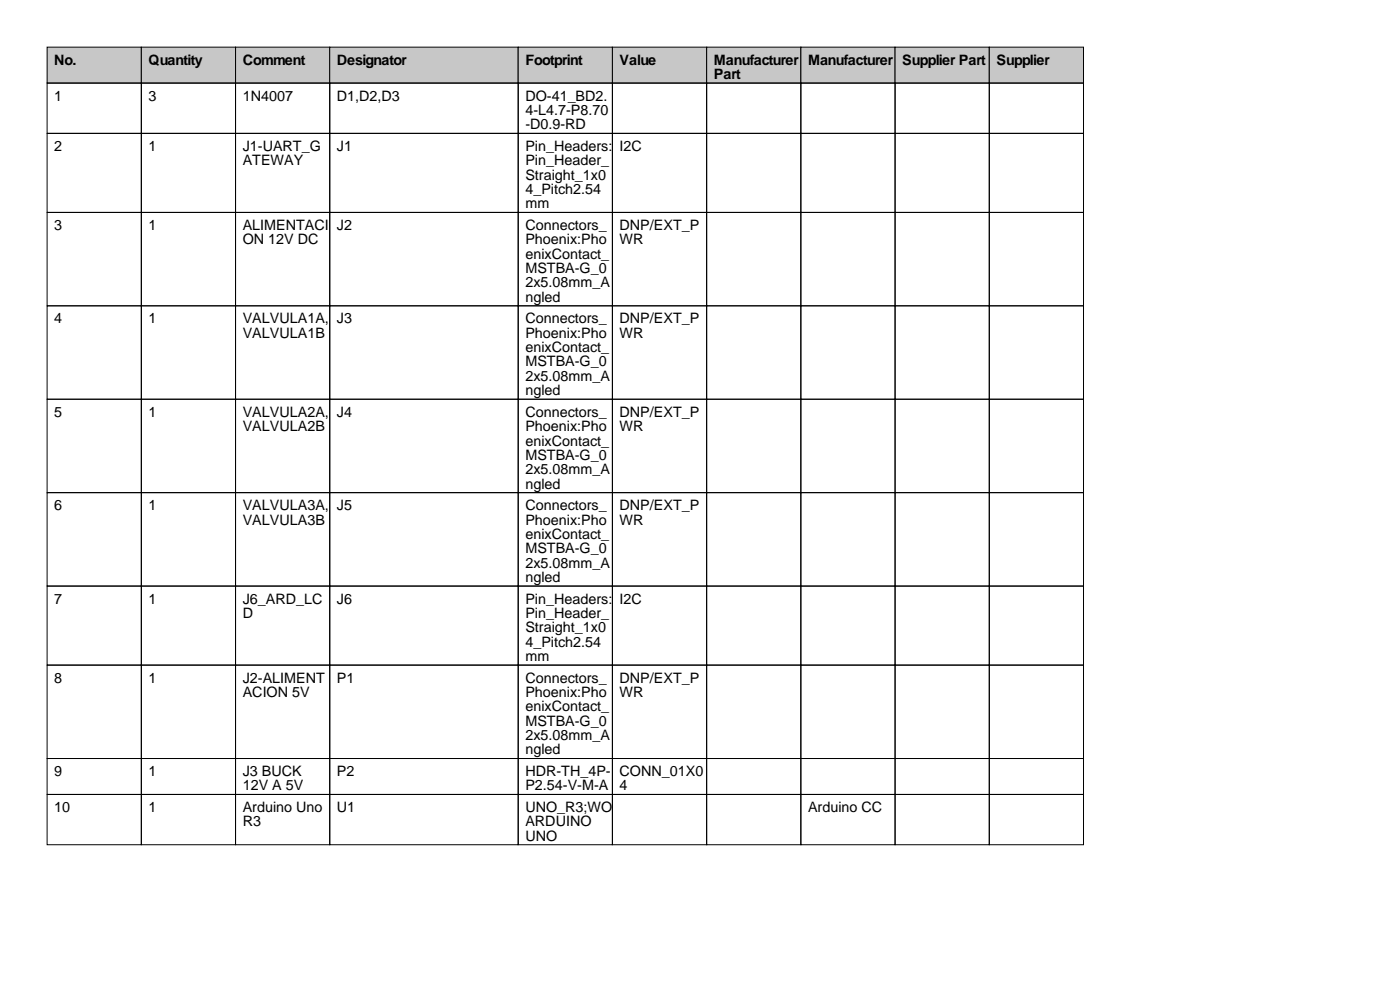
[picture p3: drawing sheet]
<svg xmlns="http://www.w3.org/2000/svg" width="297mm" height="210mm" viewBox="0 0 297 210" stroke-linecap="round" stroke-linejoin="round" font-family="sans-serif">
<defs><g id="words">
<g font-size="3">
<text x="11.5" y="13.7">No.</text>
<text x="31.5" y="13.7">Quantity</text>
<text x="51.5" y="13.7">Comment</text>
<text x="71.5" y="13.7">Designator</text>
<text x="111.5" y="13.7">Footprint</text>
<text x="131.5" y="13.7">Value</text>
<text x="151.5" y="13.7">Manufacturer</text>
<text x="151.5" y="16.8">Part</text>
<text x="171.5" y="13.7">Manufacturer</text>
<text x="191.5" y="13.7">Supplier Part</text>
<text x="211.5" y="13.7">Supplier</text>
<text x="11.5" y="21.3">1</text>
<text x="31.5" y="21.3">3</text>
<text x="51.5" y="21.3">1N4007</text>
<text x="71.5" y="21.3">D1,D2,D3</text>
<text x="111.5" y="21.3">DO-41_BD2.</text>
<text x="111.5" y="24.4">4-L4.7-P8.70</text>
<text x="111.5" y="27.4">-D0.9-RD</text>
<text x="11.5" y="32">2</text>
<text x="31.5" y="32">1</text>
<text x="51.5" y="32">J1-UART_G</text>
<text x="51.5" y="35.1">ATEWAY</text>
<text x="71.5" y="32">J1</text>
<text x="111.5" y="32">Pin_Headers:</text>
<text x="111.5" y="35.1">Pin_Header_</text>
<text x="131.5" y="32">I2C</text>
<text x="111.5" y="38.1">Straight_1x0</text>
<text x="111.5" y="41.2">4_Pitch2.54</text>
<text x="111.5" y="44.2">mm</text>
<text x="11.5" y="48.8">3</text>
<text x="31.5" y="48.8">1</text>
<text x="51.5" y="48.8">ALIMENTACI</text>
<text x="51.5" y="51.8">ON 12V DC</text>
<text x="71.5" y="48.8">J2</text>
<text x="111.5" y="48.8">Connectors_</text>
<text x="111.5" y="51.8">Phoenix:Pho</text>
<text x="131.5" y="48.8">DNP/EXT_P</text>
<text x="131.5" y="51.8">WR</text>
<text x="111.5" y="54.9">enixContact_</text>
<text x="111.5" y="57.9">MSTBA-G_0</text>
<text x="111.5" y="61">2x5.08mm_A</text>
<text x="111.5" y="64">ngled</text>
<text x="11.5" y="68.6">4</text>
<text x="31.5" y="68.6">1</text>
<text x="51.5" y="68.6">VALVULA1A,</text>
<text x="51.5" y="71.6">VALVULA1B</text>
<text x="71.5" y="68.6">J3</text>
<text x="111.5" y="68.6">Connectors_</text>
<text x="111.5" y="71.6">Phoenix:Pho</text>
<text x="131.5" y="68.6">DNP/EXT_P</text>
<text x="131.5" y="71.6">WR</text>
<text x="111.5" y="74.7">enixContact_</text>
<text x="111.5" y="77.7">MSTBA-G_0</text>
<text x="111.5" y="80.8">2x5.08mm_A</text>
<text x="111.5" y="83.8">ngled</text>
<text x="11.5" y="88.4">5</text>
<text x="31.5" y="88.4">1</text>
<text x="51.5" y="88.4">VALVULA2A,</text>
<text x="71.5" y="88.4">J4</text>
<text x="111.5" y="88.4">Connectors_</text>
<text x="131.5" y="88.4">DNP/EXT_P</text>
<text x="51.5" y="91.4">VALVULA2B</text>
<text x="111.5" y="91.4">Phoenix:Pho</text>
<text x="111.5" y="94.5">enixContact_</text>
<text x="131.5" y="91.4">WR</text>
<text x="111.5" y="97.5">MSTBA-G_0</text>
<text x="111.5" y="100.6">2x5.08mm_A</text>
<text x="111.5" y="103.6">ngled</text>
<text x="11.5" y="108.2">6</text>
<text x="31.5" y="108.2">1</text>
<text x="51.5" y="108.2">VALVULA3A,</text>
<text x="51.5" y="111.3">VALVULA3B</text>
<text x="71.5" y="108.2">J5</text>
<text x="111.5" y="108.2">Connectors_</text>
<text x="111.5" y="111.3">Phoenix:Pho</text>
<text x="131.5" y="108.2">DNP/EXT_P</text>
<text x="131.5" y="111.3">WR</text>
<text x="111.5" y="114.3">enixContact_</text>
<text x="111.5" y="117.4">MSTBA-G_0</text>
<text x="111.5" y="120.4">2x5.08mm_A</text>
<text x="111.5" y="123.4">ngled</text>
<text x="11.5" y="128">7</text>
<text x="31.5" y="128">1</text>
<text x="51.5" y="128">J6_ARD_LC</text>
<text x="51.5" y="131.1">D</text>
<text x="71.5" y="128">J6</text>
<text x="111.5" y="128">Pin_Headers:</text>
<text x="111.5" y="131.1">Pin_Header_</text>
<text x="131.5" y="128">I2C</text>
<text x="111.5" y="134.1">Straight_1x0</text>
<text x="111.5" y="137.2">4_Pitch2.54</text>
<text x="111.5" y="140.2">mm</text>
<text x="11.5" y="144.8">8</text>
<text x="31.5" y="144.8">1</text>
<text x="51.5" y="144.8">J2-ALIMENT</text>
<text x="51.5" y="147.8">ACION 5V</text>
<text x="71.5" y="144.8">P1</text>
<text x="111.5" y="144.8">Connectors_</text>
<text x="111.5" y="147.8">Phoenix:Pho</text>
<text x="131.5" y="144.8">DNP/EXT_P</text>
<text x="131.5" y="147.8">WR</text>
<text x="111.5" y="150.9">enixContact_</text>
<text x="111.5" y="153.9">MSTBA-G_0</text>
<text x="111.5" y="157">2x5.08mm_A</text>
<text x="111.5" y="160">ngled</text>
<text x="11.5" y="164.6">9</text>
<text x="31.5" y="164.6">1</text>
<text x="51.5" y="164.6">J3 BUCK</text>
<text x="51.5" y="167.6">12V A 5V</text>
<text x="71.5" y="164.6">P2</text>
<text x="111.5" y="164.6">HDR-TH_4P-</text>
<text x="111.5" y="167.6">P2.54-V-M-A</text>
<text x="131.5" y="164.6">CONN_01X0</text>
<text x="131.5" y="167.6">4</text>
<text x="11.5" y="172.2">10</text>
<text x="31.5" y="172.2">1</text>
<text x="51.5" y="172.2">Arduino Uno</text>
<text x="71.5" y="172.2">U1</text>
<text x="111.5" y="172.2">UNO_R3;WO</text>
<text x="171.5" y="172.2">Arduino CC</text>
<text x="51.5" y="175.3">R3</text>
<text x="111.5" y="175.3">ARDUINO</text>
<text x="111.5" y="178.3">UNO</text>
</g>
</g></defs>
<g fill="#c7c7c7" stroke="#000" stroke-width=".21">
<path d="M10 10h20v7.6h-20z"/>
<path d="M30 10h20v7.6h-20z"/>
<path d="M50 10h20v7.6h-20z"/>
<path d="M70 10h40v7.6h-40z"/>
<path d="M110 10h20v7.6h-20z"/>
<path d="M130 10h20v7.6h-20z"/>
<path d="M150 10h20v7.6h-20z"/>
<path d="M170 10h20v7.6h-20z"/>
<path d="M190 10h20v7.6h-20z"/>
<path d="M210 10h20v7.6h-20z"/>
</g>
<g fill="none" stroke="#000" stroke-width=".21">
<path d="M10 17.6h20v10.7h-20zM30 17.6h20v10.7h-20zM50 17.6h20v10.7h-20zM70 17.6h40v10.7h-40zM110 17.6h20v10.7h-20zM130 17.6h20v10.7h-20zM150 17.6h20v10.7h-20zM170 17.6h20v10.7h-20zM190 17.6h20v10.7h-20zM210 17.6h20v10.7h-20zM10 28.3h20v16.8h-20zM30 28.3h20v16.8h-20z"/>
<path d="M50 28.3h20v16.8h-20zM70 28.3h40v16.8h-40zM110 28.3h20v16.8h-20zM130 28.3h20v16.8h-20zM150 28.3h20v16.8h-20zM170 28.3h20v16.8h-20zM190 28.3h20v16.8h-20zM210 28.3h20v16.8h-20zM10 45.1h20v19.8h-20zM30 45.1h20v19.8h-20zM50 45.1h20v19.8h-20zM70 45.1h40v19.8h-40z"/>
<path d="M110 45.1h20v19.8h-20zM130 45.1h20v19.8h-20zM150 45.1h20v19.8h-20zM170 45.1h20v19.8h-20zM190 45.1h20v19.8h-20zM210 45.1h20v19.8h-20zM10 64.9h20v19.8h-20zM30 64.9h20v19.8h-20zM50 64.9h20v19.8h-20zM70 64.9h40v19.8h-40zM110 64.9h20v19.8h-20zM130 64.9h20v19.8h-20z"/>
<path d="M150 64.9h20v19.8h-20zM170 64.9h20v19.8h-20zM190 64.9h20v19.8h-20zM210 64.9h20v19.8h-20zM10 84.7h20v19.8h-20zM30 84.7h20v19.8h-20zM50 84.7h20v19.8h-20zM70 84.7h40v19.8h-40zM110 84.7h20v19.8h-20zM130 84.7h20v19.8h-20zM150 84.7h20v19.8h-20zM170 84.7h20v19.8h-20z"/>
<path d="M190 84.7h20v19.8h-20zM210 84.7h20v19.8h-20zM10 104.5h20v19.8h-20zM30 104.5h20v19.8h-20zM50 104.5h20v19.8h-20zM70 104.5h40v19.8h-40zM110 104.5h20v19.8h-20zM130 104.5h20v19.8h-20zM150 104.5h20v19.8h-20zM170 104.5h20v19.8h-20zM190 104.5h20v19.8h-20zM210 104.5h20v19.8h-20z"/>
<path d="M10 124.3h20v16.8h-20zM30 124.3h20v16.8h-20zM50 124.3h20v16.8h-20zM70 124.3h40v16.8h-40zM110 124.3h20v16.8h-20zM130 124.3h20v16.8h-20zM150 124.3h20v16.8h-20zM170 124.3h20v16.8h-20zM190 124.3h20v16.8h-20zM210 124.3h20v16.8h-20zM10 141.1h20v19.8h-20zM30 141.1h20v19.8h-20z"/>
<path d="M50 141.1h20v19.8h-20zM70 141.1h40v19.8h-40zM110 141.1h20v19.8h-20zM130 141.1h20v19.8h-20zM150 141.1h20v19.8h-20zM170 141.1h20v19.8h-20zM190 141.1h20v19.8h-20zM210 141.1h20v19.8h-20zM10 160.9h20v7.6h-20zM10 168.5h20v10.7h-20zM30 160.9h20v7.6h-20zM30 168.5h20v10.7h-20z"/>
<path d="M50 160.9h20v7.6h-20zM50 168.5h20v10.7h-20zM70 160.9h40v7.6h-40zM70 168.5h40v10.7h-40zM110 160.9h20v7.6h-20zM110 168.5h20v10.7h-20zM130 160.9h20v7.6h-20zM130 168.5h20v10.7h-20zM150 160.9h20v7.6h-20zM150 168.5h20v10.7h-20zM170 160.9h20v7.6h-20zM170 168.5h20v10.7h-20z"/>
<path d="M190 160.9h20v7.6h-20zM190 168.5h20v10.7h-20zM210 160.9h20v7.6h-20zM210 168.5h20v10.7h-20z"/>
</g>
<use href="#words"/>
</svg>
